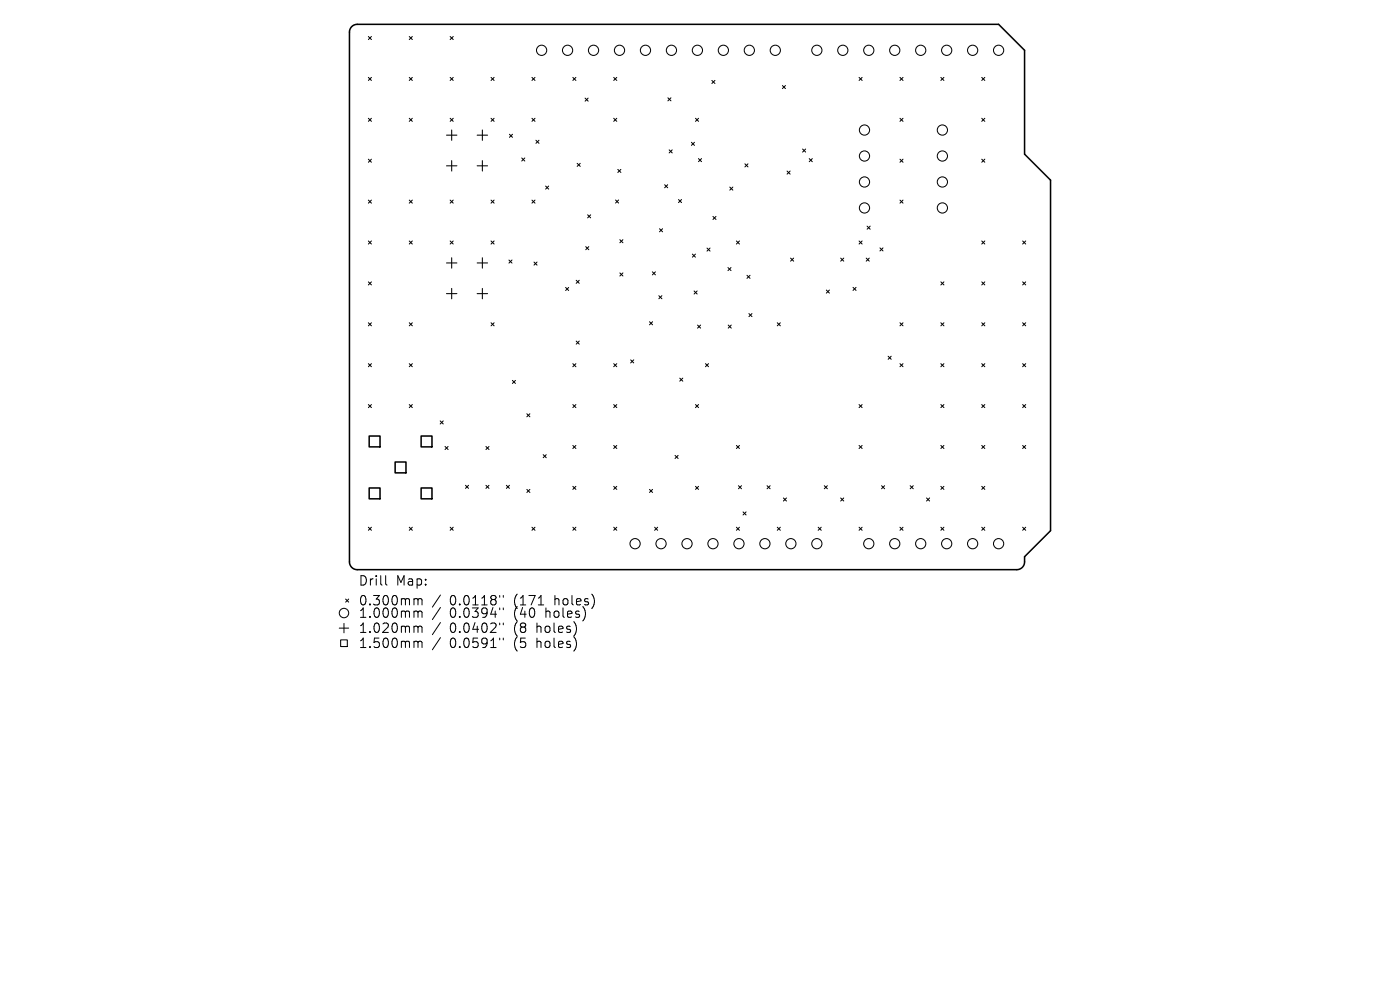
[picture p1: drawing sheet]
<svg xmlns="http://www.w3.org/2000/svg" width="297mm" height="210mm" viewBox="0 0 297 210" stroke-linecap="round" stroke-linejoin="round" font-family="sans-serif">
<defs><g id="words">
<g font-size="2.8">
<text x="76" y="124.5">Drill</text>
<text x="84" y="124.5">Map:</text>
<text x="76" y="128.7">0.300mm</text>
<text x="76" y="131.3">1.000mm</text>
<text x="95.4" y="128.7">0.0118&quot;</text>
<text x="95.4" y="131.3">0.0394&quot;</text>
<text x="109.1" y="128.7">(171</text>
<text x="109.1" y="131.3">(40</text>
<text x="116" y="131.3">holes)</text>
<text x="117.9" y="128.7">holes)</text>
<text x="76" y="134.5">1.020mm</text>
<text x="76" y="137.7">1.500mm</text>
<text x="95.4" y="134.5">0.0402&quot;</text>
<text x="95.4" y="137.7">0.0591&quot;</text>
<text x="109.1" y="134.5">(8</text>
<text x="109.1" y="137.7">(5</text>
<text x="114.1" y="134.5">holes)</text>
<text x="114.1" y="137.7">holes)</text>
</g>
</g></defs>
<path d="M74.6 5.6l.5-.3 .7-.1h136l5.6 5.5v22l5.5 5.5v74.4l-5.5 5.5v1.1a1.65 1.65 0 0 1-1.7 1.6h-139.9a1.65 1.65 0 0 1-1.7-1.6v-112.4l.1-.6zM78.3 92.5h2.3v2.3h-2.3zM83.8 98h2.3v2.3h-2.3zM89.3 92.5h2.3v2.3h-2.3zM78.3 103.5h2.3v2.3h-2.3zM89.3 103.5h2.3v2.3h-2.3z" fill="none" stroke="#000" stroke-width=".33"/>
<g fill="none" stroke="#000" stroke-width=".22">
<path d="M78.1 7.7l.7 .7M78.1 16.4l.7 .7M78.8 7.7l-.7 .7M78.8 16.4l-.7 .7M86.8 16.4l.7 .7M86.8 7.7l.7 .7M87.5 7.7l-.7 .7M87.5 16.4l-.7 .7M95.5 7.7l.6 .7M95.5 16.4l.6 .7M96.1 7.7l-.6 .7M96.1 16.4l-.6 .7"/>
<path d="M104.2 16.4l.6 .7M104.8 16.4l-.6 .7M112.8 16.4l.7 .7M113.5 16.4l-.7 .7M121.5 16.4l.7 .7M122.2 16.4l-.7 .7M130.2 16.4l.6 .7M130.8 16.4l-.6 .7M151 17.1l.7 .6M151.7 17.1l-.7 .6M166 18.1l.6 .7M166.6 18.1l-.6 .7"/>
<path d="M182.2 16.4l.7 .7M182.9 16.4l-.7 .7M190.9 16.4l.7 .7M191.6 16.4l-.7 .7M199.6 16.4l.6 .7M200.2 16.4l-.6 .7M208.3 16.4l.6 .7M208.9 16.4l-.6 .7M78.1 25.1l.7 .6M78.1 33.8l.7 .6M78.8 25.1l-.7 .6M78.8 33.8l-.7 .6"/>
<path d="M86.8 25.1l.7 .6M87.5 25.1l-.7 .6M94.7 28.7h2.2M94.7 35.2h2.2M95.5 25.1l.6 .6M95.8 27.6v2.2M95.8 34.1v2.2M96.1 25.1l-.6 .6M101.2 28.7h2.2M101.2 35.2h2.2M102.3 27.6v2.2M102.3 34.1v2.2"/>
<path d="M104.2 25.1l.6 .6M104.8 25.1l-.6 .6M108.1 28.5l.6 .6M108.7 28.5l-.6 .6M110.7 33.5l.6 .7M111.3 33.5l-.6 .7M112.8 25.1l.7 .6M113.5 25.1l-.7 .6M113.7 29.8l.6 .6M114.3 29.8l-.6 .6M115.7 39.5l.7 .6M116.4 39.5l-.7 .6"/>
<path d="M122.4 34.6l.7 .7M123.1 34.6l-.7 .7M124.1 20.8l.7 .7M124.8 20.8l-.7 .7M130.2 25.1l.6 .6M130.8 25.1l-.6 .6M131.1 35.9l.6 .7M131.7 35.9l-.6 .7M141 39.2l.6 .6M141.6 39.2l-.6 .6M141.7 20.7l.6 .7M142 31.8l.6 .6"/>
<path d="M142.3 20.7l-.6 .7M142.6 31.8l-.6 .6M146.7 30.2l.6 .6M147.3 30.2l-.6 .6M147.5 25.1l.7 .6M148.2 33.6l.6 .7M148.2 25.1l-.7 .6M148.8 33.6l-.6 .7M154.8 39.7l.7 .6M155.5 39.7l-.7 .6M158 34.8l.7 .6M158.7 34.8l-.7 .6"/>
<path d="M167 36.3l.6 .6M167.6 36.3l-.6 .6M170.3 31.6l.6 .7M170.9 31.6l-.6 .7M171.7 33.7l.6 .6M172.3 33.7l-.6 .6M190.9 25.1l.7 .6M190.9 33.8l.7 .6M191.6 25.1l-.7 .6M191.6 33.8l-.7 .6M208.3 25.1l.6 .6M208.3 33.8l.6 .6"/>
<path d="M208.9 25.1l-.6 .6M208.9 33.8l-.6 .6M78.1 42.4l.7 .7M78.1 51.1l.7 .7M78.1 59.8l.7 .6M78.8 42.4l-.7 .7M78.8 51.1l-.7 .7M78.8 59.8l-.7 .6M86.8 42.4l.7 .7M86.8 51.1l.7 .7M87.5 42.4l-.7 .7M87.5 51.1l-.7 .7"/>
<path d="M94.7 55.8h2.2M95.5 42.4l.6 .7M95.5 51.1l.6 .7M95.8 54.7v2.2M96.1 42.4l-.6 .7M96.1 51.1l-.6 .7M101.2 55.8h2.2M102.3 54.7v2.2M104.2 42.4l.6 .7M104.2 51.1l.6 .7M104.8 51.1l-.6 .7M104.8 42.4l-.6 .7"/>
<path d="M108 55.2l.6 .6M108.6 55.2l-.6 .6M112.8 42.4l.7 .7M113.3 55.6l.6 .6M113.5 42.4l-.7 .7M113.9 55.6l-.6 .6M122.2 59.5l.7 .6M122.9 59.5l-.7 .6M124.3 52.3l.6 .7M124.7 45.6l.6 .6M124.9 52.3l-.6 .7M125.3 45.6l-.6 .6"/>
<path d="M130.6 42.4l.6 .7M131.2 42.4l-.6 .7M131.5 50.8l.6 .7M131.5 57.9l.6 .6M132.1 57.9l-.6 .6M132.1 50.8l-.6 .7M138.4 57.7l.6 .6M139 57.7l-.6 .6M139.9 48.5l.7 .7M140.6 48.5l-.7 .7M143.9 42.3l.7 .7M144.6 42.3l-.7 .7"/>
<path d="M146.9 53.9l.6 .7M147.5 53.9l-.6 .7M150 52.6l.6 .7M150.6 52.6l-.6 .7M151.2 45.9l.7 .7M151.9 45.9l-.7 .7M154.4 56.8l.7 .6M155.1 56.8l-.7 .6M156.2 51.1l.7 .7M156.9 51.1l-.7 .7M158.5 58.4l.6 .6M159.1 58.4l-.6 .6"/>
<path d="M167.7 54.8l.7 .6M168.4 54.8l-.7 .6M178.3 54.8l.7 .6M179 54.8l-.7 .6M182.2 51.1l.7 .7M182.9 51.1l-.7 .7M183.8 54.8l.6 .6M184 48l.6 .6M184.4 54.8l-.6 .6M184.6 48l-.6 .6M186.7 52.6l.6 .6M187.3 52.6l-.6 .6"/>
<path d="M190.9 42.4l.7 .7M191.6 42.4l-.7 .7M199.6 59.8l.6 .6M200.2 59.8l-.6 .6M208.3 59.8l.6 .6M208.3 51.1l.6 .7M208.9 59.8l-.6 .6M208.9 51.1l-.6 .7M216.9 59.8l.7 .6M216.9 51.1l.7 .7M217.6 51.1l-.7 .7M217.6 59.8l-.7 .6"/>
<path d="M78.1 68.5l.7 .6M78.1 77.1l.7 .7M78.8 68.5l-.7 .6M78.8 77.1l-.7 .7M86.8 68.5l.7 .6M86.8 77.1l.7 .7M87.5 68.5l-.7 .6M87.5 77.1l-.7 .7M94.7 62.3h2.2M95.8 61.2v2.2M101.2 62.3h2.2M102.3 61.2v2.2"/>
<path d="M104.2 68.5l.6 .6M104.8 68.5l-.6 .6M120 61l.6 .6M120.6 61l-.6 .6M121.5 77.1l.7 .7M122.2 77.1l-.7 .7M122.2 72.4l.7 .6M122.9 72.4l-.7 .6M130.2 77.1l.6 .7M130.8 77.1l-.6 .7M133.8 76.3l.6 .7M134.4 76.3l-.6 .7"/>
<path d="M137.8 68.3l.6 .6M138.4 68.3l-.6 .6M139.8 62.7l.6 .7M140.4 62.7l-.6 .7M147.2 61.7l.7 .7M147.9 61.7l-.7 .7M148 69l.6 .6M148.6 69l-.6 .6M149.7 77.1l.6 .7M150.3 77.1l-.6 .7M154.5 69l.6 .6M155.1 69l-.6 .6"/>
<path d="M158.9 66.5l.6 .7M159.5 66.5l-.6 .7M164.9 68.5l.6 .6M165.5 68.5l-.6 .6M175.3 61.5l.7 .7M176 61.5l-.7 .7M181 61l.6 .6M181.6 61l-.6 .6M188.4 75.6l.7 .6M189.1 75.6l-.7 .6M190.9 68.5l.7 .6M190.9 77.1l.7 .7"/>
<path d="M191.6 77.1l-.7 .7M191.6 68.5l-.7 .6M199.6 68.5l.6 .6M199.6 77.1l.6 .7M200.2 68.5l-.6 .6M200.2 77.1l-.6 .7M208.3 68.5l.6 .6M208.3 77.1l.6 .7M208.9 77.1l-.6 .7M208.9 68.5l-.6 .6M216.9 68.5l.7 .6M216.9 77.1l.7 .7"/>
<path d="M217.6 68.5l-.7 .6M217.6 77.1l-.7 .7M78.1 85.8l.7 .7M78.8 85.8l-.7 .7M86.8 85.8l.7 .7M87.5 85.8l-.7 .7M93.4 89.3l.6 .6M94 89.3l-.6 .6M94.4 94.7l.7 .7M95.1 94.7l-.7 .7M103.1 94.7l.6 .7M103.7 94.7l-.6 .7"/>
<path d="M108.7 80.7l.7 .6M109.4 80.7l-.7 .6M111.8 87.8l.6 .6M112.4 87.8l-.6 .6M115.2 96.4l.7 .7M115.9 96.4l-.7 .7M121.5 85.8l.7 .7M121.5 94.5l.7 .6M122.2 85.8l-.7 .7M122.2 94.5l-.7 .6M130.2 85.8l.6 .7M130.2 94.5l.6 .6"/>
<path d="M130.8 94.5l-.6 .6M130.8 85.8l-.6 .7M143.2 96.6l.7 .7M143.9 96.6l-.7 .7M144.2 80.2l.7 .7M144.9 80.2l-.7 .7M147.5 85.8l.7 .7M148.2 85.8l-.7 .7M156.2 94.5l.7 .6M156.9 94.5l-.7 .6M182.2 85.8l.7 .7M182.2 94.5l.7 .6"/>
<path d="M182.9 85.8l-.7 .7M182.9 94.5l-.7 .6M199.6 85.8l.6 .7M199.6 94.5l.6 .6M200.2 85.8l-.6 .7M200.2 94.5l-.6 .6M208.3 85.8l.6 .7M208.3 94.5l.6 .6M208.9 85.8l-.6 .7M208.9 94.5l-.6 .6M216.9 85.8l.7 .7M216.9 94.5l.7 .6"/>
<path d="M217.6 85.8l-.7 .7M217.6 94.5l-.7 .6M78.1 111.8l.7 .7M78.8 111.8l-.7 .7M86.8 111.8l.7 .7M87.5 111.8l-.7 .7M95.5 111.8l.6 .7M96.1 111.8l-.6 .7M98.8 102.9l.6 .7M99.4 102.9l-.6 .7M103.1 102.9l.6 .7M103.7 102.9l-.6 .7"/>
<path d="M107.4 102.9l.7 .7M108.1 102.9l-.7 .7M111.8 103.8l.6 .7M112.4 103.8l-.6 .7M112.8 111.8l.7 .7M113.5 111.8l-.7 .7M121.5 103.2l.7 .6M121.5 111.8l.7 .7M122.2 103.2l-.7 .6M122.2 111.8l-.7 .7M130.2 103.2l.6 .6M130.2 111.8l.6 .7"/>
<path d="M130.8 103.2l-.6 .6M130.8 111.8l-.6 .7M137.8 103.8l.6 .7M138.4 103.8l-.6 .7M138.9 111.8l.6 .7M139.5 111.8l-.6 .7M147.5 103.2l.7 .6M148.2 103.2l-.7 .6M156.2 111.8l.7 .7M156.7 103l.6 .7M156.9 111.8l-.7 .7M157.3 103l-.6 .7"/>
<path d="M157.6 108.6l.7 .6M158.3 108.6l-.7 .6M162.7 103l.7 .7M163.4 103l-.7 .7M164.9 111.8l.6 .7M165.5 111.8l-.6 .7M166.2 105.6l.6 .7M166.8 105.6l-.6 .7M173.6 111.8l.6 .7M174.2 111.8l-.6 .7M174.9 103l.6 .7M175.5 103l-.6 .7"/>
<path d="M178.3 105.6l.7 .7M179 105.6l-.7 .7M182.2 111.8l.7 .7M182.9 111.8l-.7 .7M187 103l.7 .7M187.7 103l-.7 .7M190.9 111.8l.7 .7M191.6 111.8l-.7 .7M193.1 103l.6 .7M193.7 103l-.6 .7M196.6 105.6l.6 .7M197.2 105.6l-.6 .7"/>
<path d="M199.6 103.2l.6 .6M199.6 111.8l.6 .7M200.2 103.2l-.6 .6M200.2 111.8l-.6 .7M208.3 111.8l.6 .7M208.3 103.2l.6 .6M208.9 103.2l-.6 .6M208.9 111.8l-.6 .7M216.9 111.8l.7 .7M217.6 111.8l-.7 .7M72 133.2h2M72.3 135.7h1.4v1.5h-1.4z"/>
<path d="M73 132.2v2M73.3 127.1l.7 .6M74 127.1l-.7 .6"/>
<circle cx="114.9" cy="10.7" r="1.08"/>
<circle cx="120.4" cy="10.7" r="1.08"/>
<circle cx="125.9" cy="10.7" r="1.08"/>
<circle cx="131.4" cy="10.7" r="1.08"/>
<circle cx="136.9" cy="10.7" r="1.08"/>
<circle cx="142.4" cy="10.7" r="1.08"/>
<circle cx="148" cy="10.7" r="1.08"/>
<circle cx="153.5" cy="10.7" r="1.08"/>
<circle cx="159" cy="10.7" r="1.08"/>
<circle cx="164.5" cy="10.7" r="1.08"/>
<circle cx="173.3" cy="10.7" r="1.08"/>
<circle cx="178.8" cy="10.7" r="1.08"/>
<circle cx="184.3" cy="10.7" r="1.08"/>
<circle cx="189.8" cy="10.7" r="1.08"/>
<circle cx="195.3" cy="10.7" r="1.08"/>
<circle cx="200.8" cy="10.7" r="1.08"/>
<circle cx="206.3" cy="10.7" r="1.08"/>
<circle cx="211.8" cy="10.7" r="1.08"/>
<circle cx="183.4" cy="27.6" r="1.08"/>
<circle cx="183.4" cy="33.1" r="1.08"/>
<circle cx="183.4" cy="38.6" r="1.08"/>
<circle cx="199.9" cy="27.6" r="1.08"/>
<circle cx="199.9" cy="33.1" r="1.08"/>
<circle cx="199.9" cy="38.6" r="1.08"/>
<circle cx="183.4" cy="44.1" r="1.08"/>
<circle cx="199.9" cy="44.1" r="1.08"/>
<circle cx="134.7" cy="115.3" r="1.08"/>
<circle cx="140.2" cy="115.3" r="1.08"/>
<circle cx="145.7" cy="115.3" r="1.08"/>
<circle cx="151.3" cy="115.3" r="1.08"/>
<circle cx="156.8" cy="115.3" r="1.08"/>
<circle cx="162.3" cy="115.3" r="1.08"/>
<circle cx="167.8" cy="115.3" r="1.08"/>
<circle cx="173.3" cy="115.3" r="1.08"/>
<circle cx="184.3" cy="115.3" r="1.08"/>
<circle cx="189.8" cy="115.3" r="1.08"/>
<circle cx="195.3" cy="115.3" r="1.08"/>
<circle cx="200.8" cy="115.3" r="1.08"/>
<circle cx="206.3" cy="115.3" r="1.08"/>
<circle cx="211.8" cy="115.3" r="1.08"/>
<circle cx="73" cy="130" r="1"/>
</g>
<g fill="none" stroke="#000" stroke-width=".21">
<path d="M81.8 122.1v1.7l.3 .3M88.1 127h.3l.3 .3M88.1 129.6h.3l.3 .3M88.1 132.8h.3l.3 .3M88.1 136l.5 .1 .1 .2M88.7 127.3l.3-.3 .4 .1 .1 1.2M88.7 127.3v1M88.7 129.9v1.1M88.7 133.1v1.1M88.7 136.3v1.1M88.7 129.9l.3-.3 .4 .1 .1 1.3M88.7 133.1l.3-.3 .4 .1 .1 1.3"/>
<path d="M88.7 136.3l.3-.3 .4 .1 .1 1.3M93.4 126.2l-1.7 2.6M93.4 128.9l-1.7 2.5M93.4 132.1l-1.7 2.5M93.4 135.3l-1.7 2.5M106 126.3v.4M106 129v.3M106 132.2v.3M106 135.4v.3M106.8 126.3v.4M106.8 129v.3M106.8 132.2v.3"/>
<path d="M106.8 135.4v.3M114.2 128.3h1.1"/>
</g>
<use href="#words"/>
</svg>
